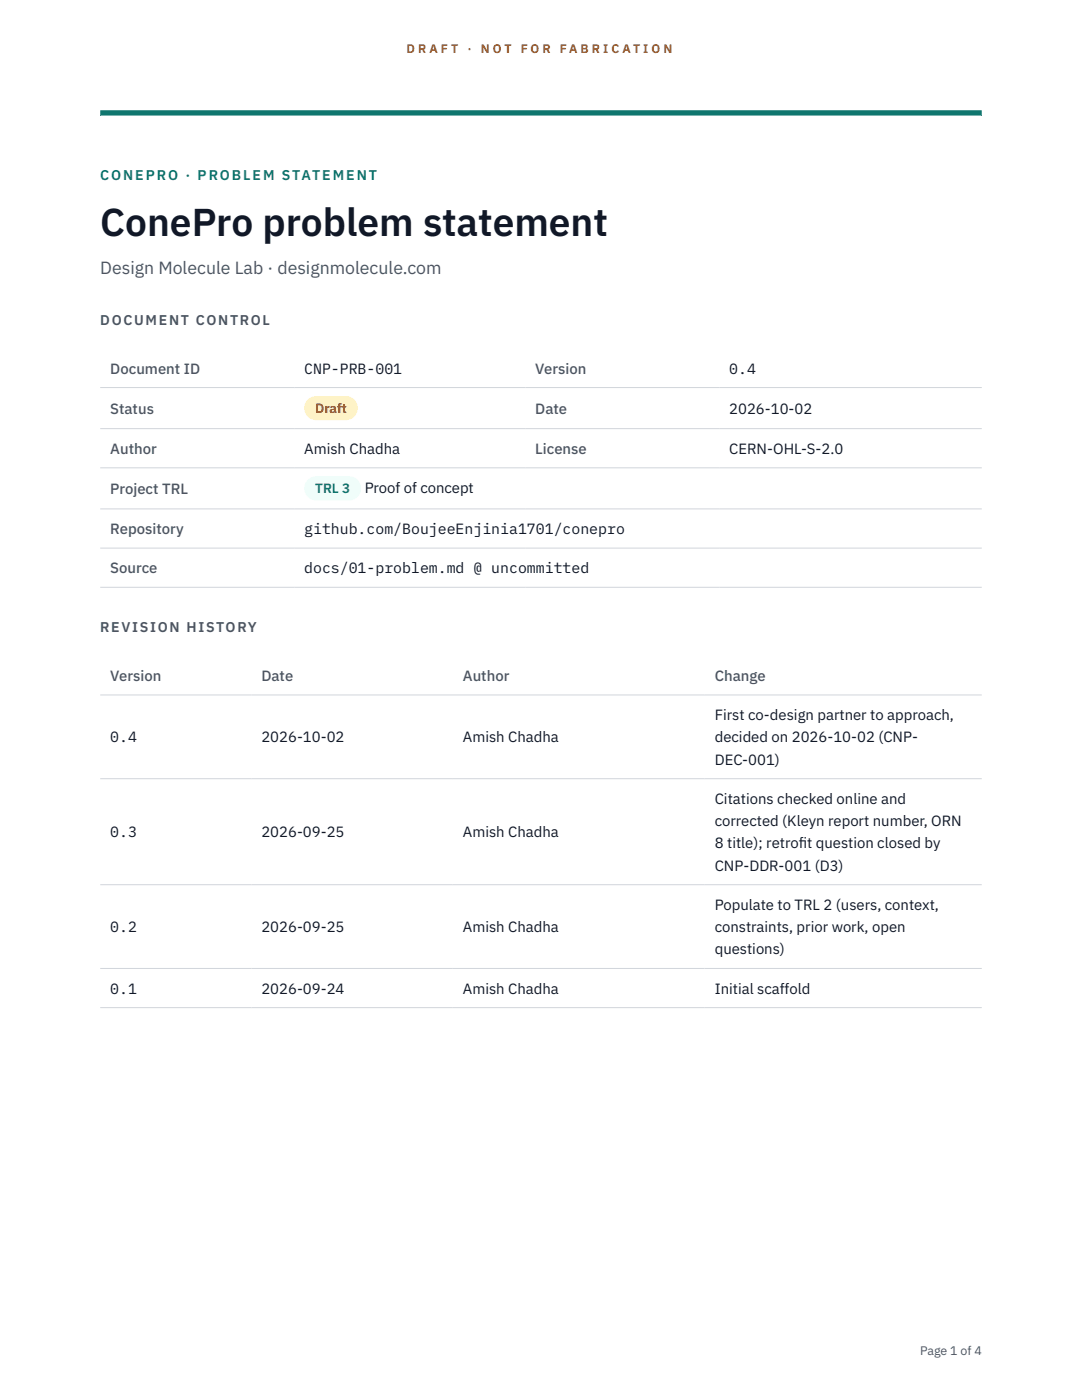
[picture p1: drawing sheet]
<svg xmlns="http://www.w3.org/2000/svg" width="216mm" height="279mm" viewBox="0 0 216 279" stroke-linecap="round" stroke-linejoin="round" font-family="sans-serif">
<defs><g id="words">
<text font-size="7.8" fill="#111827" x="20" y="47.1">ConePro problem statement</text>
<text font-size="3.5" fill="#4b5563" x="20" y="54.6">Design Molecule Lab · designmolecule.com</text>
<g font-size="3" fill="#4b5563">
<text x="22" y="74.5">Document ID</text>
<text x="106.8" y="74.5">Version</text>
<text x="22" y="82.6">Status</text>
<text x="106.8" y="82.6">Date</text>
<text x="22" y="90.6">Author</text>
<text x="106.8" y="90.6">License</text>
<text x="22" y="98.6">Project TRL</text>
<text x="22" y="106.6">Repository</text>
<text x="22" y="114.4">Source</text>
<text x="22" y="135.9">Version</text>
<text x="52.2" y="135.9">Date</text>
<text x="92.4" y="135.9">Author</text>
<text x="142.6" y="135.9">Change</text>
</g>
<g font-size="3" fill="#111827">
<text x="60.7" y="74.5">CNP-PRB-001</text>
<text x="145.5" y="74.5">0.4</text>
<text x="145.5" y="82.6">2026-10-02</text>
<text x="60.7" y="90.6">Amish Chadha</text>
<text x="145.5" y="90.6">CERN-OHL-S-2.0</text>
<text x="72.8" y="98.5">Proof of concept</text>
<text x="60.7" y="106.6">github.com/BoujeeEnjinia1701/conepro</text>
<text x="60.7" y="114.4">docs/01-problem.md @ uncommitted</text>
<text x="142.6" y="143.7">First co-design partner to approach,</text>
<text x="22" y="148.2">0.4</text>
<text x="52.2" y="148.2">2026-10-02</text>
<text x="92.4" y="148.2">Amish Chadha</text>
<text x="142.6" y="148.2">decided on 2026-10-02 (CNP-</text>
<text x="142.6" y="152.6">DEC-001)</text>
<text x="142.6" y="160.4">Citations checked online and</text>
<text x="22" y="167.1">0.3</text>
<text x="52.2" y="167.1">2026-09-25</text>
<text x="92.4" y="167.1">Amish Chadha</text>
<text x="142.6" y="164.9">corrected (Kleyn report number, ORN</text>
<text x="142.6" y="169.3">8 title); retrof</text>
<text x="142.6" y="173.8">CNP-DDR-001 (D3)</text>
<text x="159.4" y="169.3">it question closed by</text>
<text x="142.6" y="181.6">Populate to TRL 2 (users, context,</text>
<text x="22" y="186">0.2</text>
<text x="52.2" y="186">2026-09-25</text>
<text x="92.4" y="186">Amish Chadha</text>
<text x="142.6" y="186">constraints, prior work, open</text>
<text x="142.6" y="190.5">questions)</text>
<text x="22" y="198.3">0.1</text>
<text x="52.2" y="198.3">2026-09-24</text>
<text x="92.4" y="198.3">Amish Chadha</text>
<text x="142.6" y="198.3">Initial scaffold</text>
</g>
<text font-size="2.8" fill="#0f766e" x="20" y="36">CONEPRO · PROBLEM STATEMENT</text>
<g font-size="2.8" fill="#4b5563">
<text x="20" y="64.8">DOCUMENT CONTROL</text>
<text x="20" y="126.2">REVISION HISTORY</text>
</g>
<text font-size="2.7" fill="#92400e" x="62.9" y="82.5">Draft</text>
<text font-size="2.7" fill="#0f766e" x="62.9" y="98.5">TRL 3</text>
<g font-size="2.5" fill="#b45309">
<text x="81.1" y="10.5">D R A F T</text>
<text x="93.3" y="10.5">·</text>
<text x="95.9" y="10.5">N O T</text>
<text x="103.9" y="10.5">F O R</text>
<text x="111.7" y="10.5">F A B R I C A T I O N</text>
</g>
<text font-size="2.5" fill="#4b5563" x="183.6" y="270.3">Page 1 of 4</text>
</g></defs>
<path d="M20 23.1h175.9zM20 22h175.9v1.1h-175.9z" fill-rule="evenodd" fill="#0f766e"/>
<path d="M20 77.3h175.9M20 85.5h175.9M20 93.4h175.9M20 101.6h175.9M20 109.4h175.9M20 117.2h175.9M20 138.7h175.9M20 155.4h175.9M20 176.6h175.9M20 193.3h175.9M20 201.1h175.9" fill="none" stroke="#d1d5db" stroke-width=".2"/>
<path d="M60.7 79h10.7v4.9h-10.7z" fill="#fef3c7"/>
<path d="M60.7 95.1h11.4v4.8h-11.4z" fill="#f0fdfa"/>
<use href="#words"/>
</svg>
